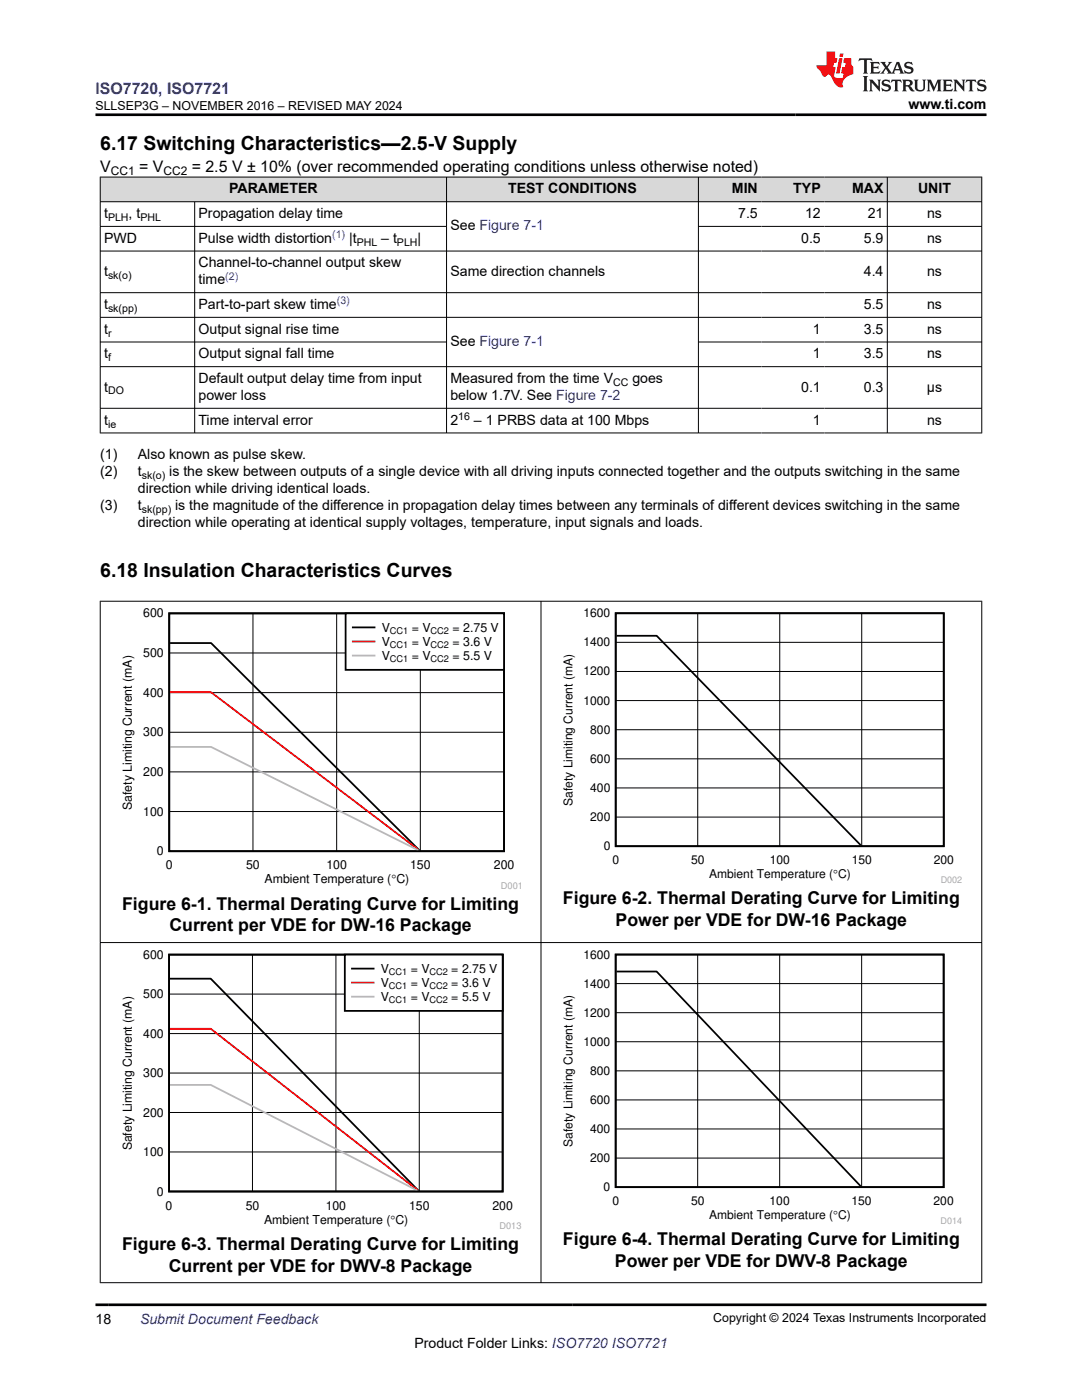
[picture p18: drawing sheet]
<svg xmlns="http://www.w3.org/2000/svg" width="216mm" height="279mm" viewBox="0 0 216 279" stroke-linecap="round" stroke-linejoin="round" font-family="sans-serif">
<defs><g id="words">
<g font-size="3.9">
<text x="20" y="29.9">6.17 Switching Characteristics—2.5-V Supply</text>
<text x="20" y="115.3">6.18 Insulation Characteristics Curves</text>
</g>
<g font-size="3.5">
<text x="24.4" y="181.7">Figure 6-1. Thermal Derating Curve for Limiting</text>
<text x="33.8" y="185.9">Current per VDE for DW-16 Package</text>
<text x="112.3" y="180.5">Figure 6-2. Thermal Derating Curve for Limiting</text>
<text x="122.8" y="184.7">Power per VDE for DW-16 Package</text>
<text x="24.4" y="249.5">Figure 6-3. Thermal Derating Curve for Limiting</text>
<text x="112.3" y="248.5">Figure 6-4. Thermal Derating Curve for Limiting</text>
<text x="33.7" y="253.8">Current per VDE for DWV-8 Package</text>
<text x="122.7" y="252.8">Power per VDE for DWV-8 Package</text>
</g>
<text font-size="3.2" fill="#00f" x="19.1" y="18.7">ISO7720, ISO7721</text>
<g font-size="3.2">
<text x="20" y="34.3">V</text>
<text x="27.8" y="34.3">= V</text>
<text x="38.3" y="34.3">= 2.5 V ± 10% (over recommended operating conditions unless otherwise noted)</text>
</g>
<g font-size="2.8">
<text x="181.3" y="21.8">www.ti.com</text>
<text x="45.7" y="38.6">PARAMETER</text>
<text x="101.4" y="38.6">TEST CONDITIONS</text>
<text x="146" y="38.6">MIN</text>
<text x="158.3" y="38.6">TYP</text>
<text x="170" y="38.6">MAX</text>
<text x="183.2" y="38.6">UNIT</text>
<text x="20.8" y="43.5">t</text>
<text x="25.7" y="43.5">, t</text>
<text x="39.6" y="43.5">Propagation delay time</text>
<text x="89.9" y="46">See Figure 7-1</text>
<text x="147.3" y="43.5">7.5</text>
<text x="160.6" y="43.5">12</text>
<text x="173.1" y="43.5">21</text>
<text x="185" y="43.5">ns</text>
<text x="20.8" y="48.5">PWD</text>
<text x="39.6" y="48.5">Pulse width distortion</text>
<text x="39.6" y="53.4">Channel-to-channel output skew</text>
<text x="69.7" y="48.5">|t</text>
<text x="76.1" y="48.5">– t</text>
<text x="83.3" y="48.5">|</text>
<text x="159.9" y="48.5">0.5</text>
<text x="172.4" y="48.5">5.9</text>
<text x="185" y="48.5">ns</text>
<text x="20.8" y="55.1">t</text>
<text x="39.6" y="56.8">time</text>
<text x="89.9" y="55.1">Same direction channels</text>
<text x="172.4" y="55.1">4.4</text>
<text x="185" y="55.1">ns</text>
<text x="20.8" y="61.7">t</text>
<text x="39.6" y="61.7">Part-to-part skew time</text>
<text x="172.4" y="61.7">5.5</text>
<text x="185" y="61.7">ns</text>
<text x="20.8" y="66.6">t</text>
<text x="20.8" y="71.5">t</text>
<text x="39.6" y="66.6">Output signal rise time</text>
<text x="39.6" y="71.5">Output signal fall time</text>
<text x="89.9" y="69.1">See Figure 7-1</text>
<text x="162.2" y="66.6">1</text>
<text x="162.2" y="71.5">1</text>
<text x="172.4" y="66.6">3.5</text>
<text x="172.4" y="71.5">3.5</text>
<text x="185" y="66.6">ns</text>
<text x="185" y="71.5">ns</text>
<text x="39.6" y="76.4">Default output delay time from input</text>
<text x="89.9" y="76.4">Measured from the time V</text>
<text x="126.2" y="76.4">goes</text>
<text x="20.8" y="78.1">t</text>
<text x="39.6" y="79.8">power loss</text>
<text x="89.9" y="79.8">below 1.7V. See Figure 7-2</text>
<text x="159.9" y="78.1">0.1</text>
<text x="172.4" y="78.1">0.3</text>
<text x="185" y="78.1">μs</text>
<text x="20.8" y="84.8">t</text>
<text x="39.6" y="84.8">Time interval error</text>
<text x="89.9" y="84.8">2</text>
<text x="94.6" y="84.8">– 1 PRBS data at 100 Mbps</text>
<text x="162.2" y="84.8">1</text>
<text x="185" y="84.8">ns</text>
<text x="20" y="91.6">(1)</text>
<text x="20" y="94.9">(2)</text>
<text x="27.5" y="91.6">Also known as pulse skew.</text>
<text x="27.5" y="94.9">t</text>
<text x="33.8" y="94.9">is the skew between outputs of a single device with all driving inputs connected together and the outputs switching in the same</text>
<text x="20" y="101.7">(3)</text>
<text x="27.5" y="98.3">direction while driving identical loads.</text>
<text x="27.5" y="101.7">t</text>
<text x="34.9" y="101.7">is the magnitude of the difference in propagation delay times between any terminals of different devices switching in the same</text>
<text x="27.5" y="105.1">direction while operating at identical supply voltages, temperature, input signals and loads.</text>
<text x="19.1" y="264.2">18</text>
<text x="82.7" y="269">Product Folder Links: ISO7720 ISO7721</text>
</g>
<text font-size="2.8" fill="#00f" x="27.9" y="264.2">Submit Document Feedback</text>
<g font-size="2.5">
<text x="19.1" y="21.9">SLLSEP3G – NOVEMBER 2016 – REVISED MAY 2024</text>
<text x="28.6" y="123.2">600</text>
<text x="28.6" y="131.1">500</text>
<text x="76.2" y="126.1">V</text>
<text x="76.2" y="128.9">V</text>
<text x="76.2" y="131.7">V</text>
<text x="82.2" y="126.1">= V</text>
<text x="82.2" y="128.9">= V</text>
<text x="82.2" y="131.7">= V</text>
<text x="90.3" y="126.1">= 2.75 V</text>
<text x="90.3" y="128.9">= 3.6 V</text>
<text x="90.3" y="131.7">= 5.5 V</text>
<text x="28.6" y="139">400</text>
<text x="28.6" y="146.9">300</text>
<text x="28.6" y="154.9">200</text>
<text x="26.3" y="161.7" transform="rotate(-90 26.3 161.7)">Safety Limiting Current (mA)</text>
<text x="28.6" y="162.8">100</text>
<text x="31.3" y="170.7">0</text>
<text x="33.1" y="173.5">0</text>
<text x="49.1" y="173.5">50</text>
<text x="65.1" y="173.5">100</text>
<text x="81.8" y="173.5">150</text>
<text x="98.5" y="173.5">200</text>
<text x="52.8" y="176.3">Ambient Temperature (qC)</text>
<text x="28.6" y="191.3">600</text>
<text x="76" y="194.2">V</text>
<text x="76" y="197">V</text>
<text x="82" y="194.2">= V</text>
<text x="82" y="197">= V</text>
<text x="90.1" y="194.2">= 2.75 V</text>
<text x="90.1" y="197">= 3.6 V</text>
<text x="28.6" y="199.2">500</text>
<text x="76" y="199.8">V</text>
<text x="82" y="199.8">= V</text>
<text x="90.1" y="199.8">= 5.5 V</text>
<text x="28.6" y="207.1">400</text>
<text x="28.6" y="215">300</text>
<text x="28.6" y="222.8">200</text>
<text x="26.3" y="229.6" transform="rotate(-90 26.3 229.6)">Safety Limiting Current (mA)</text>
<text x="28.6" y="230.7">100</text>
<text x="31.3" y="238.6">0</text>
<text x="33" y="241.4">0</text>
<text x="49" y="241.4">50</text>
<text x="52.7" y="244.2">Ambient Temperature (qC)</text>
<text x="65" y="241.4">100</text>
<text x="81.6" y="241.4">150</text>
<text x="98.3" y="241.4">200</text>
<text x="142.3" y="263.9">Copyright © 2024 Texas Instruments Incorporated</text>
</g>
<g font-size="2.4">
<text x="22.1" y="34.9">CC1</text>
<text x="32.6" y="34.9">CC2</text>
<text x="116.4" y="123.2">1600</text>
<text x="116.4" y="129">1400</text>
<text x="116.4" y="134.8">1200</text>
<text x="116.4" y="140.6">1000</text>
<text x="117.8" y="146.4">800</text>
<text x="117.8" y="152.2">600</text>
<text x="114.2" y="160.8" transform="rotate(-90 114.2 160.8)">Safety Limiting Current (mA)</text>
<text x="117.8" y="158">400</text>
<text x="117.8" y="163.9">200</text>
<text x="120.5" y="169.7">0</text>
<text x="122.2" y="172.4">0</text>
<text x="137.9" y="172.4">50</text>
<text x="153.6" y="172.4">100</text>
<text x="169.9" y="172.4">150</text>
<text x="186.3" y="172.4">200</text>
<text x="141.5" y="175.2">Ambient Temperature (qC)</text>
<text x="116.4" y="191.3">1600</text>
<text x="116.4" y="197.1">1400</text>
<text x="116.4" y="202.9">1200</text>
<text x="116.4" y="208.7">1000</text>
<text x="117.8" y="214.5">800</text>
<text x="117.8" y="220.3">600</text>
<text x="117.8" y="226.1">400</text>
<text x="114.2" y="228.9" transform="rotate(-90 114.2 228.9)">Safety Limiting Current (mA)</text>
<text x="117.8" y="231.9">200</text>
<text x="120.5" y="237.7">0</text>
<text x="122.2" y="240.5">0</text>
<text x="137.9" y="240.5">50</text>
<text x="141.5" y="243.2">Ambient Temperature (qC)</text>
<text x="153.6" y="240.5">100</text>
<text x="169.9" y="240.5">150</text>
<text x="186.3" y="240.5">200</text>
</g>
<g font-size="2.1">
<text x="21.6" y="44.1">PLH</text>
<text x="28" y="44.1">PHL</text>
<text x="71.2" y="49">PHL</text>
<text x="79.2" y="49">PLH</text>
<text x="21.6" y="55.6">sk(o)</text>
<text x="21.6" y="62.2">sk(pp)</text>
<text x="21.6" y="67.2">r</text>
<text x="21.6" y="72.1">f</text>
<text x="122.3" y="77">CC</text>
<text x="21.6" y="78.7">DO</text>
<text x="91.4" y="83.8">16</text>
<text x="21.6" y="85.3">ie</text>
<text x="28.3" y="95.5">sk(o)</text>
<text x="28.3" y="102.3">sk(pp)</text>
</g>
<g font-size="2.1" fill="#00f">
<text x="66.3" y="47.5">(1)</text>
<text x="44.9" y="55.8">(2)</text>
<text x="67.2" y="60.7">(3)</text>
</g>
<g font-size="1.9">
<text x="77.8" y="126.5">CC1</text>
<text x="77.8" y="129.3">CC1</text>
<text x="85.9" y="126.5">CC2</text>
<text x="85.9" y="129.3">CC2</text>
<text x="77.8" y="132.1">CC1</text>
<text x="85.9" y="132.1">CC2</text>
</g>
<text font-size="1.9" fill="#a8a8a8" x="100" y="177.4">D001</text>
<g font-size="1.8" fill="#a8a8a8">
<text x="187.7" y="176.2">D002</text>
<text x="99.7" y="245.3">D013</text>
<text x="187.7" y="244.3">D014</text>
</g>
<g font-size="1.8">
<text x="77.6" y="194.6">CC1</text>
<text x="77.6" y="197.4">CC1</text>
<text x="85.7" y="194.6">CC2</text>
<text x="85.7" y="197.4">CC2</text>
<text x="77.6" y="200.2">CC1</text>
<text x="85.7" y="200.2">CC2</text>
</g>
</g></defs>
<g fill="#d8d8d8">
<path d="M20 35.3h175.9v5h-175.9z" fill-rule="evenodd"/>
<path d="M20.1 35.4h68.9v4.8h-68.9z" fill-rule="evenodd"/>
<path d="M89.2 35.4h50.1v4.8h-50.1z" fill-rule="evenodd"/>
<path d="M139.4 35.4h12.5v4.8h-12.5z" fill-rule="evenodd"/>
<path d="M151.9 35.4h12.6v4.8h-12.6z" fill-rule="evenodd"/>
<path d="M164.5 35.4h12.5v4.8h-12.5z" fill-rule="evenodd"/>
<path d="M177.1 35.4h18.7v4.8h-18.7z" fill-rule="evenodd"/>
</g>
<g fill="none" stroke="#000" stroke-width=".2">
<path d="M19.9 35.3h176.1M20 35.3v51.2M89.1 35.3v51.2M139.4 35.3v51.2M177.1 35.3v51.2M195.9 35.3v51.2M19.9 40.3h176.1M19.9 45.2h69.3M19.9 50.1h176.1M19.9 58.4h176.1M38.8 40.3v46.2M139.4 45.2h56.6"/>
<path d="M19.9 63.3h176.1M19.9 68.3h69.3M19.9 73.2h176.1M139.4 68.3h56.6M19.9 81.5h176.1M19.9 86.4h176.1"/>
</g>
<path d="M24 121.4h80v56h-80z" fill-rule="evenodd" fill="#fff"/>
<path d="M33.8 122.4h66.8v47.5h-66.8zM33.9 128.3h8.2l41.6 41.4" fill="none" stroke="#000" stroke-width=".36"/>
<path d="M33.8 138.2h66.8M33.8 130.3h66.8M50.5 122.4v47.5M67.2 122.4v47.5M83.9 122.4v47.5M33.8 154h66.8M33.8 146.1h66.8M33.8 162h66.8" fill="none" stroke="#000" stroke-width=".2"/>
<path d="M33.9 138.1h8.2l41.5 31.6" fill="none" stroke="#f00" stroke-width=".36"/>
<path d="M33.9 149.1h8.2l41.4 20.6" fill="none" stroke="#b8b8b8" stroke-width=".36"/>
<path d="M69 122.4h31.6v11.3h-31.6z" fill-rule="evenodd" fill="#fff"/>
<path d="M69 122.4h31.6v11.3h-31.6zM70.4 125.2h4.3" fill="none" stroke="#000" stroke-width=".36"/>
<path d="M70.4 128h4.3" fill="none" stroke="#f00" stroke-width=".36"/>
<path d="M70.4 130.8h4.3" fill="none" stroke="#b8b8b8" stroke-width=".36"/>
<path d="M111.9 121.4h80.1v54.9h-80.1z" fill-rule="evenodd" fill="#fff"/>
<path d="M122.9 122.4h65.4v46.5h-65.4zM123 126.9h8l40.8 41.8" fill="none" stroke="#000" stroke-width=".35"/>
<path d="M122.9 139.8h65.4M122.9 134h65.4M122.9 128.2h65.4M139.2 122.4v46.5M155.6 122.4v46.5M171.9 122.4v46.5M122.9 157.2h65.4M122.9 151.4h65.4M122.9 145.6h65.4M122.9 163.1h65.4" fill="none" stroke="#000" stroke-width=".2"/>
<path d="M24 189.5h80v55.8h-80z" fill-rule="evenodd" fill="#fff"/>
<path d="M33.7 190.5h66.6v47.3h-66.6zM33.9 195.3h8.2l41.4 42.3" fill="none" stroke="#000" stroke-width=".36"/>
<path d="M33.7 198.4h66.6M50.4 190.5v47.3M67 190.5v47.3M83.7 190.5v47.3M33.7 214.2h66.6M33.7 206.3h66.6M33.7 229.9h66.6M33.7 222h66.6" fill="none" stroke="#000" stroke-width=".2"/>
<path d="M33.9 205.3h8.2l41.3 32.3" fill="none" stroke="#f00" stroke-width=".36"/>
<path d="M33.9 216.5h8.2l41.2 21.1" fill="none" stroke="#b8b8b8" stroke-width=".36"/>
<path d="M68.8 190.5h31.5v11.2h-31.5z" fill-rule="evenodd" fill="#fff"/>
<path d="M68.8 190.5h31.5v11.2h-31.5zM70.2 193.3h4.3" fill="none" stroke="#000" stroke-width=".36"/>
<path d="M70.2 196.1h4.3" fill="none" stroke="#f00" stroke-width=".36"/>
<path d="M70.2 198.9h4.3" fill="none" stroke="#b8b8b8" stroke-width=".36"/>
<path d="M111.9 189.5h80.1v54.8h-80.1z" fill-rule="evenodd" fill="#fff"/>
<path d="M122.8 190.5h65.5v46.4h-65.5zM123 193.9h8l40.8 42.8" fill="none" stroke="#000" stroke-width=".35"/>
<g fill="none" stroke="#000" stroke-width=".2">
<path d="M19.9 120h176.1M20 119.9v136.2M108 119.9v136.2M195.9 119.9v136.2M19.9 188.1h176.1M122.8 196.3h65.5M139.2 190.5v46.4M155.6 190.5v46.4M171.9 190.5v46.4M122.8 219.5h65.5M122.8 213.7h65.5M122.8 207.9h65.5"/>
<path d="M122.8 202.1h65.5M122.8 231.1h65.5M122.8 225.3h65.5M19.9 256h176.1"/>
</g>
<path d="M171.5 11.6l-.2 .6 .5-.2h.6v.1v2.2l-.2 .4h1l-.2-.4v-2.2v-.1h.5l.6 .2-.2-.6zM173.6 12.4l.2 .3v1.6l-.2 .4h1.9l.1-.6a1.08 1.08 0 0 1-1.3 .2v-.7h.6l.4 .2v-.7l-.4 .2h-.6v-.5l.2-.2a1 1 0 0 1 1 .3l-.1-.5zM175.7 12.4l.9 1.1-1 1.2h.9l-.2-.2 .5-.8 .4 .8-.2 .2h1.6l-.2-.2 .2-.5h.9l.1 .5-.1 .2h.9l-.2-.4-.8-1.9h-.5l-.9 2.1-.9-1.1 .9-1h-.8l.2 .2-.4 .6-.4-.6 .2-.2zM179 12.8l.4 1h-.7zM180.7 12.5a.65 .65 0 0 0-.2 .7 .65 .65 0 0 0 .6 .5l.6 .1 .1 .3a.79 .79 0 0 1-.7 .4 .79 .79 0 0 1-.7-.5l.1 .7 .2-.1a.93 .93 0 0 0 1.1 0 .93 .93 0 0 0 .4-.9 1.46 1.46 0 0 0-1.2-.6l-.1-.3a1.09 1.09 0 0 1 1.2 .2l-.2-.6-.1 .1-.5-.2zM172.2 15.2l.2 .4v2.2l-.2 .4h1l-.2-.4v-2.2l.2-.4zM173.4 15.9l.2 .4v1.5l-.2 .4h.8l-.3-.4 .1-1.3 1.6 1.8v-2l.2-.4h-.7l.1 .2 .1 1.1-1.2-1.3zM176.2 16a.65 .65 0 0 0-.2 .8 .65 .65 0 0 0 .6 .4l.6 .2 .1 .2a.79 .79 0 0 1-.7 .4 .79 .79 0 0 1-.7-.5l.1 .7 .2-.1a.93 .93 0 0 0 1.1 .1 .93 .93 0 0 0 .4-1 1.46 1.46 0 0 0-1.2-.5l-.1-.4a1.09 1.09 0 0 1 1.2 .2l-.1-.6-.2 .1-.5-.1zM177.9 15.9l-.1 .6a.63 .63 0 0 1 .8-.3v1.6l-.3 .4h1l-.2-.4v-1.6a.66 .66 0 0 1 .8 .3l-.1-.6zM180 15.9l.2 .4v1.5l-.2 .4h1l-.2-.2-.1-.7h.5l.1 .2a.79 .79 0 0 0 1.2 .6l-1-.9a.61 .61 0 0 0 .6-.6 .61 .61 0 0 0-.5-.7zM180.8 16.2h.1a.47 .47 0 0 1 .5 .1 .47 .47 0 0 1 .1 .5l-.1 .1-.7 .1zM182.3 15.9l.2 .2a2.27 2.27 0 0 0 .4 2 1.04 1.04 0 0 0 1.7-.7v-1.3l.2-.2h-.8l.2 .4v1.1a.6 .6 0 0 1-.6 .6 .6 .6 0 0 1-.6-.6v-1.1l.3-.4zM184.9 15.9l.2 .4v1.5l-.2 .4h.8l-.3-.4v-1.4l.9 1.9 .9-1.9v1.4l-.3 .4h1l-.2-.4v-1.5l.2-.4h-.8l-.7 1.5-.6-1.5zM188.1 15.9l.2 .4v1.5l-.2 .4h1.9l.1-.6a1.09 1.09 0 0 1-1.3 .2v-.7h.6l.4 .2v-.6l-.4 .2h-.6v-.6l.2-.1a1.01 1.01 0 0 1 1 .3l-.1-.6zM190.2 15.9l.3 .4v1.5l-.3 .4h.8l-.2-.4v-1.3l1.6 1.8v-2l.2-.4h-.7l.2 .2v1.1l-1.2-1.3zM192.8 15.9l-.1 .6a.63 .63 0 0 1 .8-.3v1.6l-.3 .4h1l-.2-.4v-1.6a.66 .66 0 0 1 .8 .3l-.1-.6zM195.2 16a.65 .65 0 0 0-.2 .8 .65 .65 0 0 0 .6 .4l.6 .2 .2 .2a.79 .79 0 0 1-.7 .4 .79 .79 0 0 1-.7-.5l.1 .7 .2-.1a.93 .93 0 0 0 1 .1 .93 .93 0 0 0 .5-1 1.46 1.46 0 0 0-1.3-.5v-.4a1.09 1.09 0 0 1 1.2 .2l-.2-.6-.2 .1-.5-.1z" fill="#231f20"/>
<path d="M164.9 10.3v2.7h-2l.1 .4 .8 1a.95 .95 0 0 0 1 .9 .59 .59 0 0 1 .5-.4 .59 .59 0 0 1 .5 .3l.4 .8a1.59 1.59 0 0 0 2.1 1.4 1.61 1.61 0 0 1 1-2.3l1-.3-.1-1.5a1.59 1.59 0 0 1-.3-1.7h-1.5l-.2 .9h.6l-.2 .9h-.5l-.2 .9v.3l.4 .1-.1 .9h-.7a.73 .73 0 0 1-1-.7l.3-1.5h-.5l.1-.9h.5l.2-.9h-.5v-1.3zM167.4 11.6l-.6 3.1h.7l.6-3.1zM167.6 10.7l-.1 .6h.7l.1-.6z" fill="#ed1c24"/>
<path d="M19.1 22.9h177.8M19.1 260.4h177.8" fill="none" stroke="#000" stroke-width=".53"/>
<use href="#words"/>
</svg>
